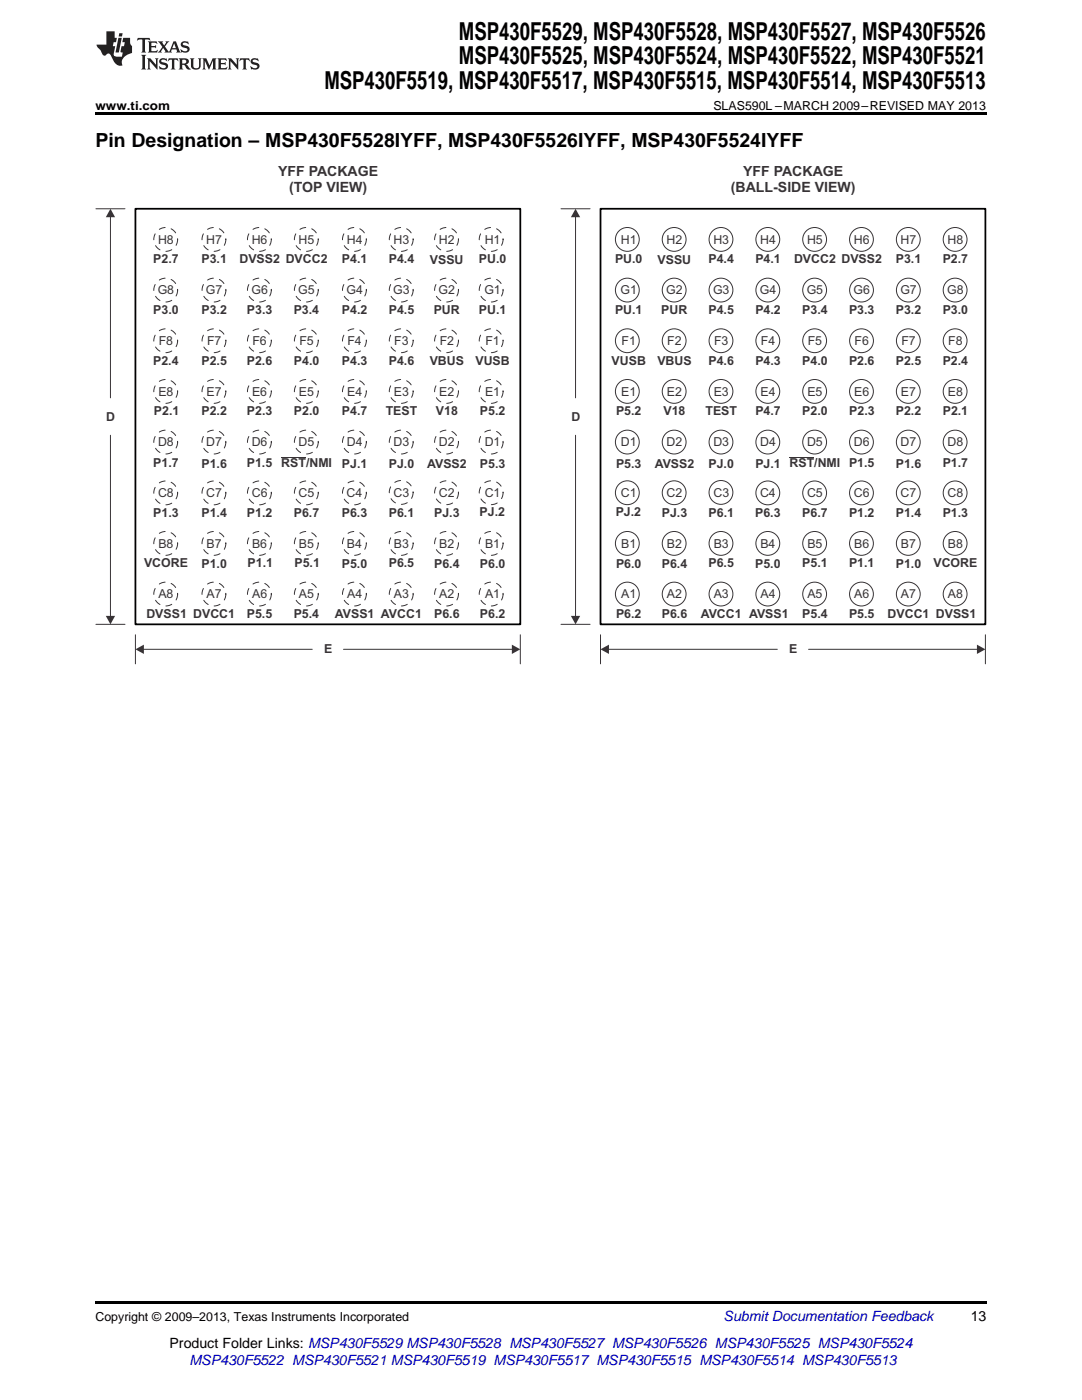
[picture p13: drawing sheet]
<svg xmlns="http://www.w3.org/2000/svg" width="216mm" height="279mm" viewBox="0 0 216 279" stroke-linecap="round" stroke-linejoin="round" font-family="sans-serif">
<defs><g id="words">
<g font-size="4.9">
<text x="91.6" y="7.9">MSP430F5529, MSP430F5528, MSP430F5527, MSP430F5526</text>
<text x="64.7" y="17.8">MSP430F5519, MSP430F5517, MSP430F5515, MSP430F5514, MSP430F5513</text>
<text x="91.6" y="12.8">MSP430F5525, MSP430F5524, MSP430F5522, MSP430F5521</text>
</g>
<text font-size="3.9" x="19" y="29.3">Pin Designation – MSP430F5528IYFF, MSP430F5526IYFF, MSP430F5524IYFF</text>
<g font-size="2.8" fill="#383336">
<text x="55.5" y="35.2">YFF PACKAGE</text>
<text x="148.3" y="35.2">YFF PACKAGE</text>
<text x="57.7" y="38.4">(TOP VIEW)</text>
<text x="145.8" y="38.4">(BALL-SIDE VIEW)</text>
</g>
<g font-size="2.8" fill="#0000c8">
<text x="144.4" y="263.6">Submit Documentation Feedback</text>
<text x="37.8" y="272.5">MSP430F5522 MSP430F5521 MSP430F5519 MSP430F5517 MSP430F5515 MSP430F5514 MSP430F5513</text>
</g>
<g font-size="2.8">
<text x="193.7" y="263.6">13</text>
<text x="33.8" y="269">Product Folder Links: MSP430F5529 MSP430F5528 MSP430F5527 MSP430F5526 MSP430F5525 MSP430F5524</text>
</g>
<g font-size="2.5">
<text x="19" y="21.9">www.ti.com</text>
<text x="142.3" y="21.9">SLAS590L –MARCH 2009–REVISED MAY 2013</text>
<text x="19" y="263.6">Copyright © 2009–2013, Texas Instruments Incorporated</text>
</g>
<g font-size="2.5" fill="#383336">
<text x="30.6" y="52.5">P2.7</text>
<text x="31.5" y="48.6">H8</text>
<text x="40.2" y="52.6">P3.1</text>
<text x="41.2" y="48.6">H7</text>
<text x="47.8" y="52.5">DVSS2 DVCC2</text>
<text x="50.2" y="48.6">H6</text>
<text x="59.6" y="48.6">H5</text>
<text x="68.2" y="52.6">P4.1</text>
<text x="69.2" y="48.6">H4</text>
<text x="77.6" y="52.6">P4.4</text>
<text x="78.5" y="48.6">H3</text>
<text x="85.8" y="52.6">VSSU</text>
<text x="87.6" y="48.6">H2</text>
<text x="95.6" y="52.6">PU.0</text>
<text x="96.7" y="48.6">H1</text>
<text x="122.7" y="52.6">PU.0</text>
<text x="123.9" y="48.6">H1</text>
<text x="131.2" y="52.6">VSSU</text>
<text x="133" y="48.6">H2</text>
<text x="141.4" y="52.6">P4.4</text>
<text x="142.3" y="48.6">H3</text>
<text x="150.7" y="52.6">P4.1</text>
<text x="151.7" y="48.6">H4</text>
<text x="158.4" y="52.5">DVCC2 DVSS2</text>
<text x="161" y="48.6">H5</text>
<text x="170.4" y="48.6">H6</text>
<text x="178.8" y="52.6">P3.1</text>
<text x="179.7" y="48.6">H7</text>
<text x="188.1" y="52.5">P2.7</text>
<text x="189.1" y="48.6">H8</text>
<text x="31.5" y="58.8">G8</text>
<text x="41.1" y="58.8">G7</text>
<text x="50.2" y="58.8">G6</text>
<text x="59.5" y="58.8">G5</text>
<text x="69.1" y="58.8">G4</text>
<text x="78.5" y="58.8">G3</text>
<text x="87.5" y="58.8">G2</text>
<text x="96.7" y="58.8">G1</text>
<text x="123.8" y="58.8">G1</text>
<text x="132.9" y="58.8">G2</text>
<text x="142.3" y="58.8">G3</text>
<text x="151.6" y="58.8">G4</text>
<text x="161" y="58.8">G5</text>
<text x="170.3" y="58.8">G6</text>
<text x="179.7" y="58.8">G7</text>
<text x="189" y="58.8">G8</text>
<text x="30.6" y="62.7">P3.0</text>
<text x="40.2" y="62.7">P3.2</text>
<text x="49.3" y="62.7">P3.3</text>
<text x="58.6" y="62.7">P3.4</text>
<text x="68.2" y="62.7">P4.2</text>
<text x="77.6" y="62.7">P4.5</text>
<text x="86.5" y="62.7">PUR</text>
<text x="95.6" y="62.7">PU.1</text>
<text x="122.7" y="62.7">PU.1</text>
<text x="132" y="62.7">PUR</text>
<text x="141.4" y="62.7">P4.5</text>
<text x="150.7" y="62.7">P4.2</text>
<text x="160.1" y="62.7">P3.4</text>
<text x="169.4" y="62.7">P3.3</text>
<text x="178.8" y="62.7">P3.2</text>
<text x="188.1" y="62.7">P3.0</text>
<text x="31.7" y="68.8">F8</text>
<text x="41.3" y="68.8">F7</text>
<text x="50.4" y="68.8">F6</text>
<text x="59.7" y="68.8">F5</text>
<text x="69.3" y="68.9">F4</text>
<text x="78.7" y="68.9">F3</text>
<text x="87.7" y="68.9">F2</text>
<text x="96.9" y="68.9">F1</text>
<text x="124" y="68.9">F1</text>
<text x="133.2" y="68.9">F2</text>
<text x="142.5" y="68.9">F3</text>
<text x="151.8" y="68.9">F4</text>
<text x="161.2" y="68.8">F5</text>
<text x="170.5" y="68.8">F6</text>
<text x="179.9" y="68.8">F7</text>
<text x="189.2" y="68.8">F8</text>
<text x="30.6" y="72.8">P2.4</text>
<text x="40.2" y="72.8">P2.5</text>
<text x="49.3" y="72.8">P2.6</text>
<text x="58.6" y="72.8">P4.0</text>
<text x="68.2" y="72.8">P4.3</text>
<text x="77.6" y="72.8">P4.6</text>
<text x="85.7" y="72.8">VBUS</text>
<text x="94.9" y="72.8">VUSB</text>
<text x="122" y="72.8">VUSB</text>
<text x="131.2" y="72.8">VBUS</text>
<text x="141.4" y="72.8">P4.6</text>
<text x="150.7" y="72.8">P4.3</text>
<text x="160.1" y="72.8">P4.0</text>
<text x="169.4" y="72.8">P2.6</text>
<text x="178.8" y="72.8">P2.5</text>
<text x="188.1" y="72.8">P2.4</text>
<text x="21.2" y="84">D</text>
<text x="30.7" y="82.9">P2.1</text>
<text x="31.6" y="79">E8</text>
<text x="40.2" y="82.9">P2.2</text>
<text x="41.2" y="79">E7</text>
<text x="49.3" y="82.9">P2.3</text>
<text x="50.3" y="79">E6</text>
<text x="58.6" y="82.8">P2.0</text>
<text x="59.7" y="79">E5</text>
<text x="68.2" y="82.9">P4.7</text>
<text x="69.3" y="79">E4</text>
<text x="77" y="82.9">TEST</text>
<text x="78.6" y="79">E3</text>
<text x="87" y="82.9">V18</text>
<text x="87.7" y="79">E2</text>
<text x="95.8" y="82.9">P5.2</text>
<text x="96.8" y="79">E1</text>
<text x="114" y="84">D</text>
<text x="122.9" y="82.9">P5.2</text>
<text x="124" y="79">E1</text>
<text x="132.4" y="82.9">V18</text>
<text x="133.1" y="79">E2</text>
<text x="140.8" y="82.9">TEST</text>
<text x="142.4" y="79">E3</text>
<text x="150.7" y="82.9">P4.7</text>
<text x="151.7" y="79">E4</text>
<text x="160.1" y="82.8">P2.0</text>
<text x="161.1" y="79">E5</text>
<text x="169.5" y="82.9">P2.3</text>
<text x="170.4" y="79">E6</text>
<text x="178.8" y="82.9">P2.2</text>
<text x="179.8" y="79">E7</text>
<text x="188.1" y="82.9">P2.1</text>
<text x="189.1" y="79">E8</text>
<text x="31.5" y="89.1">D8</text>
<text x="41.2" y="89.1">D7</text>
<text x="50.2" y="89.1">D6</text>
<text x="59.6" y="89.1">D5</text>
<text x="69.2" y="89.1">D4</text>
<text x="78.5" y="89.1">D3</text>
<text x="87.6" y="89.1">D2</text>
<text x="96.7" y="89.1">D1</text>
<text x="123.9" y="89.1">D1</text>
<text x="133" y="89.1">D2</text>
<text x="142.3" y="89.1">D3</text>
<text x="151.7" y="89.1">D4</text>
<text x="161" y="89.1">D5</text>
<text x="170.4" y="89.1">D6</text>
<text x="179.7" y="89.1">D7</text>
<text x="189.1" y="89.1">D8</text>
<text x="30.6" y="93.3">P1.7</text>
<text x="40.2" y="93.3">P1.6</text>
<text x="49.3" y="93.3">P1.5</text>
<text x="56.1" y="93.3">RST/NMI</text>
<text x="68.2" y="93.3">PJ.1</text>
<text x="77.6" y="93.3">PJ.0</text>
<text x="85.2" y="93.3">AVSS2</text>
<text x="95.8" y="93.3">P5.3</text>
<text x="122.9" y="93.3">P5.3</text>
<text x="130.6" y="93.3">AVSS2</text>
<text x="141.4" y="93.3">PJ.0</text>
<text x="150.7" y="93.3">PJ.1</text>
<text x="157.5" y="93.3">RST/NMI</text>
<text x="169.4" y="93.3">P1.5</text>
<text x="178.8" y="93.3">P1.6</text>
<text x="188.1" y="93.3">P1.7</text>
<text x="31.5" y="99.1">C8</text>
<text x="41.2" y="99.2">C7</text>
<text x="50.2" y="99.1">C6</text>
<text x="59.6" y="99.1">C5</text>
<text x="69.2" y="99.2">C4</text>
<text x="78.6" y="99.2">C3</text>
<text x="87.6" y="99.2">C2</text>
<text x="96.7" y="99.2">C1</text>
<text x="123.9" y="99.2">C1</text>
<text x="133" y="99.2">C2</text>
<text x="142.4" y="99.2">C3</text>
<text x="151.7" y="99.2">C4</text>
<text x="161" y="99.1">C5</text>
<text x="170.4" y="99.1">C6</text>
<text x="179.7" y="99.2">C7</text>
<text x="189.1" y="99.1">C8</text>
<text x="30.6" y="103.1">P1.3</text>
<text x="40.2" y="103.1">P1.4</text>
<text x="49.3" y="103.1">P1.2</text>
<text x="58.6" y="103.1">P6.7</text>
<text x="68.2" y="103.1">P6.3</text>
<text x="77.6" y="103.2">P6.1</text>
<text x="86.6" y="103.1">PJ.3</text>
<text x="95.7" y="103.1">PJ.2</text>
<text x="122.9" y="103.1">PJ.2</text>
<text x="132.1" y="103.1">PJ.3</text>
<text x="141.4" y="103.2">P6.1</text>
<text x="150.7" y="103.1">P6.3</text>
<text x="160.1" y="103.1">P6.7</text>
<text x="169.4" y="103.1">P1.2</text>
<text x="178.8" y="103.1">P1.4</text>
<text x="188.1" y="103.1">P1.3</text>
<text x="28.7" y="113.2">VCORE</text>
<text x="31.6" y="109.3">B8</text>
<text x="40.2" y="113.3">P1.0</text>
<text x="41.2" y="109.3">B7</text>
<text x="49.4" y="113.2">P1.1</text>
<text x="50.3" y="109.3">B6</text>
<text x="58.8" y="113.2">P5.1</text>
<text x="59.7" y="109.3">B5</text>
<text x="68.2" y="113.3">P5.0</text>
<text x="69.2" y="109.3">B4</text>
<text x="77.6" y="113.2">P6.5</text>
<text x="78.6" y="109.3">B3</text>
<text x="86.6" y="113.3">P6.4</text>
<text x="87.7" y="109.3">B2</text>
<text x="95.8" y="113.3">P6.0</text>
<text x="96.8" y="109.3">B1</text>
<text x="122.9" y="113.3">P6.0</text>
<text x="124" y="109.3">B1</text>
<text x="132.1" y="113.3">P6.4</text>
<text x="133.1" y="109.3">B2</text>
<text x="141.4" y="113.2">P6.5</text>
<text x="142.4" y="109.3">B3</text>
<text x="150.7" y="113.3">P5.0</text>
<text x="151.7" y="109.3">B4</text>
<text x="160.1" y="113.2">P5.1</text>
<text x="161.1" y="109.3">B5</text>
<text x="169.4" y="113.2">P1.1</text>
<text x="170.4" y="109.3">B6</text>
<text x="178.8" y="113.3">P1.0</text>
<text x="179.8" y="109.3">B7</text>
<text x="186.3" y="113.2">VCORE</text>
<text x="189.1" y="109.3">B8</text>
<text x="31.6" y="119.4">A8</text>
<text x="41.2" y="119.4">A7</text>
<text x="50.3" y="119.4">A6</text>
<text x="59.7" y="119.4">A5</text>
<text x="69.3" y="119.4">A4</text>
<text x="78.6" y="119.4">A3</text>
<text x="87.7" y="119.4">A2</text>
<text x="96.8" y="119.4">A1</text>
<text x="124" y="119.4">A1</text>
<text x="133.1" y="119.4">A2</text>
<text x="142.4" y="119.4">A3</text>
<text x="151.7" y="119.4">A4</text>
<text x="161.1" y="119.4">A5</text>
<text x="170.4" y="119.4">A6</text>
<text x="179.8" y="119.4">A7</text>
<text x="189.1" y="119.4">A8</text>
<text x="29.2" y="123.4">DVSS1 DVCC1</text>
<text x="49.3" y="123.4">P5.5</text>
<text x="58.6" y="123.4">P5.4</text>
<text x="66.8" y="123.4">AVSS1 AVCC1</text>
<text x="86.6" y="123.4">P6.6</text>
<text x="95.8" y="123.4">P6.2</text>
<text x="122.9" y="123.4">P6.2</text>
<text x="132.1" y="123.4">P6.6</text>
<text x="139.8" y="123.4">AVCC1 AVSS1</text>
<text x="160.1" y="123.4">P5.4</text>
<text x="169.4" y="123.4">P5.5</text>
<text x="177.1" y="123.4">DVCC1 DVSS1</text>
<text x="64.7" y="130.4">E</text>
<text x="157.5" y="130.4">E</text>
</g>
</g></defs>
<path d="M19 259.7h177.8v.5h-177.8z" fill="#000"/>
<path d="M27 41.7h76.8v82.9h-76.8zM119.8 41.7h76.8v82.9h-76.8z" fill="none" stroke="#000" stroke-width=".35"/>
<g fill="none" stroke="#383336" stroke-width=".2" stroke-dasharray="1.2 1.2">
<circle cx="33.1" cy="57.9" r="2.38"/>
<circle cx="33.1" cy="47.8" r="2.38"/>
<circle cx="42.7" cy="47.8" r="2.38"/>
<circle cx="42.7" cy="57.9" r="2.38"/>
<circle cx="51.8" cy="57.9" r="2.38"/>
<circle cx="51.8" cy="47.8" r="2.38"/>
<circle cx="61.1" cy="57.9" r="2.38"/>
<circle cx="61.1" cy="47.8" r="2.38"/>
<circle cx="70.7" cy="57.9" r="2.38"/>
<circle cx="70.7" cy="47.8" r="2.38"/>
<circle cx="80.1" cy="57.9" r="2.38"/>
<circle cx="80.1" cy="47.8" r="2.38"/>
<circle cx="89.1" cy="57.9" r="2.38"/>
<circle cx="89.1" cy="47.8" r="2.38"/>
<circle cx="98" cy="57.9" r="2.38"/>
<circle cx="98" cy="47.8" r="2.38"/>
<circle cx="33.1" cy="68" r="2.38"/>
<circle cx="33.1" cy="78.1" r="2.38"/>
<circle cx="42.7" cy="78.1" r="2.38"/>
<circle cx="42.7" cy="68" r="2.38"/>
<circle cx="51.8" cy="68" r="2.38"/>
<circle cx="51.8" cy="78.1" r="2.38"/>
<circle cx="61.1" cy="68" r="2.38"/>
<circle cx="61.1" cy="78.1" r="2.38"/>
<circle cx="70.7" cy="68" r="2.38"/>
<circle cx="70.7" cy="78.1" r="2.38"/>
<circle cx="80.1" cy="68" r="2.38"/>
<circle cx="80.1" cy="78.1" r="2.38"/>
<circle cx="89.1" cy="68" r="2.38"/>
<circle cx="89.1" cy="78.1" r="2.38"/>
<circle cx="98" cy="68" r="2.38"/>
<circle cx="98" cy="78.1" r="2.38"/>
<circle cx="33.1" cy="98.4" r="2.38"/>
<circle cx="33.1" cy="88.2" r="2.38"/>
<circle cx="42.7" cy="98.4" r="2.38"/>
<circle cx="42.7" cy="88.2" r="2.38"/>
<circle cx="51.8" cy="98.4" r="2.38"/>
<circle cx="51.8" cy="88.2" r="2.38"/>
<circle cx="61.1" cy="98.4" r="2.38"/>
<circle cx="61.1" cy="88.2" r="2.38"/>
<circle cx="70.7" cy="98.4" r="2.38"/>
<circle cx="70.7" cy="88.2" r="2.38"/>
<circle cx="80.1" cy="98.3" r="2.38"/>
<circle cx="80.1" cy="88.2" r="2.38"/>
<circle cx="89.1" cy="98.3" r="2.38"/>
<circle cx="89.1" cy="88.2" r="2.38"/>
<circle cx="98" cy="98.3" r="2.38"/>
<circle cx="98" cy="88.2" r="2.38"/>
<circle cx="33.1" cy="118.6" r="2.38"/>
<circle cx="33.1" cy="108.4" r="2.38"/>
<circle cx="42.7" cy="118.6" r="2.38"/>
<circle cx="42.7" cy="108.4" r="2.38"/>
<circle cx="51.8" cy="118.6" r="2.38"/>
<circle cx="51.8" cy="108.4" r="2.38"/>
<circle cx="61.1" cy="118.6" r="2.38"/>
<circle cx="61.1" cy="108.4" r="2.38"/>
<circle cx="70.7" cy="118.6" r="2.38"/>
<circle cx="70.7" cy="108.4" r="2.38"/>
<circle cx="80.1" cy="118.6" r="2.38"/>
<circle cx="80.1" cy="108.4" r="2.38"/>
<circle cx="89.1" cy="118.6" r="2.38"/>
<circle cx="89.1" cy="108.4" r="2.38"/>
<circle cx="98" cy="118.6" r="2.38"/>
<circle cx="98" cy="108.4" r="2.38"/>
</g>
<g fill="none" stroke="#383336" stroke-width=".2">
<path d="M19.1 41.7h5.8M22 43.2v36.2M56.1 91.3h5M157.5 91.3h5M19.1 124.6h5.8"/>
<circle cx="125.2" cy="57.9" r="2.38"/>
<circle cx="125.2" cy="47.8" r="2.38"/>
<circle cx="134.5" cy="57.9" r="2.38"/>
<circle cx="134.5" cy="47.8" r="2.38"/>
<circle cx="143.9" cy="57.9" r="2.38"/>
<circle cx="143.9" cy="47.8" r="2.38"/>
<circle cx="153.2" cy="57.9" r="2.38"/>
<circle cx="153.2" cy="47.8" r="2.38"/>
<circle cx="162.6" cy="57.9" r="2.38"/>
<circle cx="162.6" cy="47.8" r="2.38"/>
<circle cx="171.9" cy="47.8" r="2.38"/>
<circle cx="171.9" cy="57.9" r="2.38"/>
<circle cx="181.2" cy="47.8" r="2.38"/>
<circle cx="181.2" cy="57.9" r="2.38"/>
<circle cx="190.6" cy="57.9" r="2.38"/>
<circle cx="190.6" cy="47.8" r="2.38"/>
<circle cx="125.2" cy="68" r="2.38"/>
<circle cx="125.2" cy="78.1" r="2.38"/>
<circle cx="134.5" cy="68" r="2.38"/>
<circle cx="134.5" cy="78.1" r="2.38"/>
<circle cx="143.9" cy="68" r="2.38"/>
<circle cx="143.9" cy="78.1" r="2.38"/>
<circle cx="153.2" cy="68" r="2.38"/>
<circle cx="153.2" cy="78.1" r="2.38"/>
<circle cx="162.6" cy="68" r="2.38"/>
<circle cx="162.6" cy="78.1" r="2.38"/>
<circle cx="171.9" cy="78.1" r="2.38"/>
<circle cx="171.9" cy="68" r="2.38"/>
<circle cx="181.2" cy="78.1" r="2.38"/>
<circle cx="181.2" cy="68" r="2.38"/>
<circle cx="190.6" cy="68" r="2.38"/>
<circle cx="190.6" cy="78.1" r="2.38"/>
<circle cx="125.2" cy="98.3" r="2.38"/>
<circle cx="125.2" cy="88.2" r="2.38"/>
<circle cx="134.5" cy="98.3" r="2.38"/>
<circle cx="134.5" cy="88.2" r="2.38"/>
<circle cx="143.9" cy="98.3" r="2.38"/>
<circle cx="143.9" cy="88.2" r="2.38"/>
<circle cx="153.2" cy="98.4" r="2.38"/>
<circle cx="153.2" cy="88.2" r="2.38"/>
<circle cx="162.6" cy="98.4" r="2.38"/>
<circle cx="162.6" cy="88.2" r="2.38"/>
<circle cx="171.9" cy="98.4" r="2.38"/>
<circle cx="171.9" cy="88.2" r="2.38"/>
<circle cx="181.2" cy="98.4" r="2.38"/>
<circle cx="181.2" cy="88.2" r="2.38"/>
<circle cx="190.6" cy="98.4" r="2.38"/>
<circle cx="190.6" cy="88.2" r="2.38"/>
<circle cx="125.2" cy="118.6" r="2.38"/>
<circle cx="125.2" cy="108.4" r="2.38"/>
<circle cx="134.5" cy="118.6" r="2.38"/>
<circle cx="134.5" cy="108.4" r="2.38"/>
<circle cx="143.9" cy="118.6" r="2.38"/>
<circle cx="143.9" cy="108.4" r="2.38"/>
<circle cx="153.2" cy="118.6" r="2.38"/>
<circle cx="153.2" cy="108.4" r="2.38"/>
<circle cx="162.6" cy="118.6" r="2.38"/>
<circle cx="162.6" cy="108.4" r="2.38"/>
<circle cx="171.9" cy="118.6" r="2.38"/>
<circle cx="171.9" cy="108.4" r="2.38"/>
<circle cx="181.2" cy="118.6" r="2.38"/>
<circle cx="181.2" cy="108.4" r="2.38"/>
<circle cx="190.6" cy="118.6" r="2.38"/>
<circle cx="190.6" cy="108.4" r="2.38"/>
</g>
<path d="M22 41.7l1 1.7h-1.9z" fill="#383336"/>
<path d="M22 86.9v36.2" fill="none" stroke="#383336" stroke-width=".2"/>
<path d="M21.1 122.9h1.9l-1 1.7z" fill="#383336"/>
<path d="M27 126.7v5.8M28.6 129.6h33.7M103.8 126.7v5.8" fill="none" stroke="#383336" stroke-width=".2"/>
<path d="M27 129.6l1.7-.9v1.8z" fill="#383336"/>
<path d="M68.5 129.6h33.8" fill="none" stroke="#383336" stroke-width=".2"/>
<path d="M102.1 128.7l1.7 .9-1.7 .9z" fill="#383336"/>
<path d="M111.9 41.7h5.8M114.8 43.2v36.2M111.9 124.6h5.8" fill="none" stroke="#383336" stroke-width=".2"/>
<path d="M114.8 41.7l1 1.7h-1.9z" fill="#383336"/>
<path d="M114.8 86.9v36.2" fill="none" stroke="#383336" stroke-width=".2"/>
<path d="M113.9 122.9h1.9l-1 1.7z" fill="#383336"/>
<path d="M119.8 126.7v5.8M121.4 129.6h33.7M196.6 126.7v5.8" fill="none" stroke="#383336" stroke-width=".2"/>
<path d="M119.8 129.6l1.7-.9v1.8z" fill="#383336"/>
<path d="M161.3 129.6h33.8" fill="none" stroke="#383336" stroke-width=".2"/>
<path d="M194.9 128.7l1.7 .9-1.7 .9z" fill="#383336"/>
<path d="M19 22.5h177.8v.5h-177.8z" fill="#000"/>
<g fill="#231f20">
<path d="M27.5 7.6l-.1 .5 .4-.2h.6v.1v2.1l-.2 .4h1l-.3-.4v-2.1l.1-.1h.5l.5 .2-.2-.5zM29.5 8.3l.2 .3v1.5l-.2 .4h1.8l.2-.6a1.04 1.04 0 0 1-1.3 .2v-.7h.6l.3 .2v-.6l-.3 .2h-.6v-.6l.8-.1 .4 .3-.2-.5zM31.5 8.3l.9 1.1-.9 1.1h.8l-.2-.2 .5-.7 .4 .7-.2 .2h1.5l-.1-.2 .1-.4h.9l.1 .4-.2 .2h1l-.3-.3-.7-1.9h-.5l-.9 2-.8-1 .9-1h-.8l.1 .3-.3 .5-.4-.6 .2-.2zM34.7 8.6l.4 1h-.7zM36.3 8.4a.63 .63 0 0 0-.2 .7 .63 .63 0 0 0 .6 .4l.6 .2 .1 .2a.75 .75 0 0 1-.7 .4 .75 .75 0 0 1-.6-.5l.1 .7 .1-.1a1.11 1.11 0 0 0 1.5-.6 1.13 1.13 0 0 0-1.2-.8l-.1-.4a1.04 1.04 0 0 1 1.2 .2l-.2-.5-.1 .1-.5-.2zM28.2 10.9l.2 .4v2.2l-.2 .4h1l-.3-.4v-2.2l.3-.4zM29.3 11.6l.3 .4v1.5l-.3 .4h.8l-.2-.4v-1.3l1.5 1.7v-1.9l.2-.4h-.7l.2 .4v.9l-1.1-1.3zM32 11.8a.62 .62 0 0 0-.2 .7 .62 .62 0 0 0 .6 .4l.6 .1 .1 .3a.76 .76 0 0 1-.7 .3 .76 .76 0 0 1-.6-.4l.1 .7 .1-.1a1.11 1.11 0 0 0 1.5-.6 1.13 1.13 0 0 0-1.2-.8l-.1-.4a1.04 1.04 0 0 1 1.2 .2l-.2-.6-.1 .1-.5-.1zM33.7 11.6l-.2 .6a.61 .61 0 0 1 .8-.3v1.6l-.2 .4h.9l-.2-.4v-1.6a.63 .63 0 0 1 .8 .3l-.2-.6zM35.6 11.6l.3 .4v1.5l-.3 .4h1l-.2-.2v-.8l.5 .2a.76 .76 0 0 0 1.2 .7l-1-1a.58 .58 0 0 0 .6-.5 .58 .58 0 0 0-.5-.6zM36.4 11.9h.1a.45 .45 0 0 1 .5 .1 .45 .45 0 0 1 .1 .5l-.7 .2zM37.9 11.6l.2 .2a2.17 2.17 0 0 0 .3 1.9 .99 .99 0 0 0 1.6-.6v-1.1l.2-.4h-.7l.2 .2a1.92 1.92 0 0 1-.2 1.8 .6 .6 0 0 1-.9-.5v-1.1l.2-.4zM40.4 11.6l.2 .4v1.5l-.2 .4h.7l-.2-.4v-1.4l.8 1.8 .8-1.8v1.4l-.2 .4h.9l-.2-.4v-1.5l.2-.4h-.8l-.6 1.5-.6-1.5zM43.4 11.6l.2 .4v1.5l-.2 .4h1.8l.2-.6a1.04 1.04 0 0 1-1.3 .1v-.6h.5l.4 .2v-.6l-.4 .2h-.5v-.7h.8l.3 .3-.1-.6zM45.5 11.6l.2 .4v1.5l-.2 .4h.7l-.2-.4v-1.3l1.5 1.7v-1.9l.2-.4h-.7l.2 .4v.9l-1.1-1.3zM47.9 11.6l-.1 .6a.61 .61 0 0 1 .8-.3v1.6l-.3 .4h1l-.3-.4 .1-1.6a.63 .63 0 0 1 .7 .3l-.1-.6zM50.2 11.8a.62 .62 0 0 0-.2 .7 .62 .62 0 0 0 .6 .4l.6 .1 .2 .3a.76 .76 0 0 1-.8 .3 .76 .76 0 0 1-.6-.4l.1 .7 .2-.1a1.11 1.11 0 0 0 1.5-.6 1.13 1.13 0 0 0-1.3-.8l-.1-.4a1.04 1.04 0 0 1 1.2 .2l-.1-.6-.2 .1-.5-.1z"/>
<path d="M21.2 6.3v2.6h-1.9l.1 .4 .7 .9a.91 .91 0 0 0 1 .8 .56 .56 0 0 1 .5-.3 .56 .56 0 0 1 .5 .3l.4 .8a1.53 1.53 0 0 0 1.9 1.2 1.54 1.54 0 0 1 1-2.1l.9-.3v-1.4a1.52 1.52 0 0 1-.3-1.6h-1.4l-.2 .8h.5l-.2 .8h-.4l-.2 1v.2l.4 .1-.2 .8a1.93 1.93 0 0 1-1.6-.3l.3-1.8h-.5l.2-.8h.4l.2-.8h-.4v-1.3zM23.6 7.6l-.6 2.9h.7l.6-2.9zM23.8 6.6l-.1 .7h.6l.2-.7z"/>
</g>
<use href="#words"/>
</svg>
